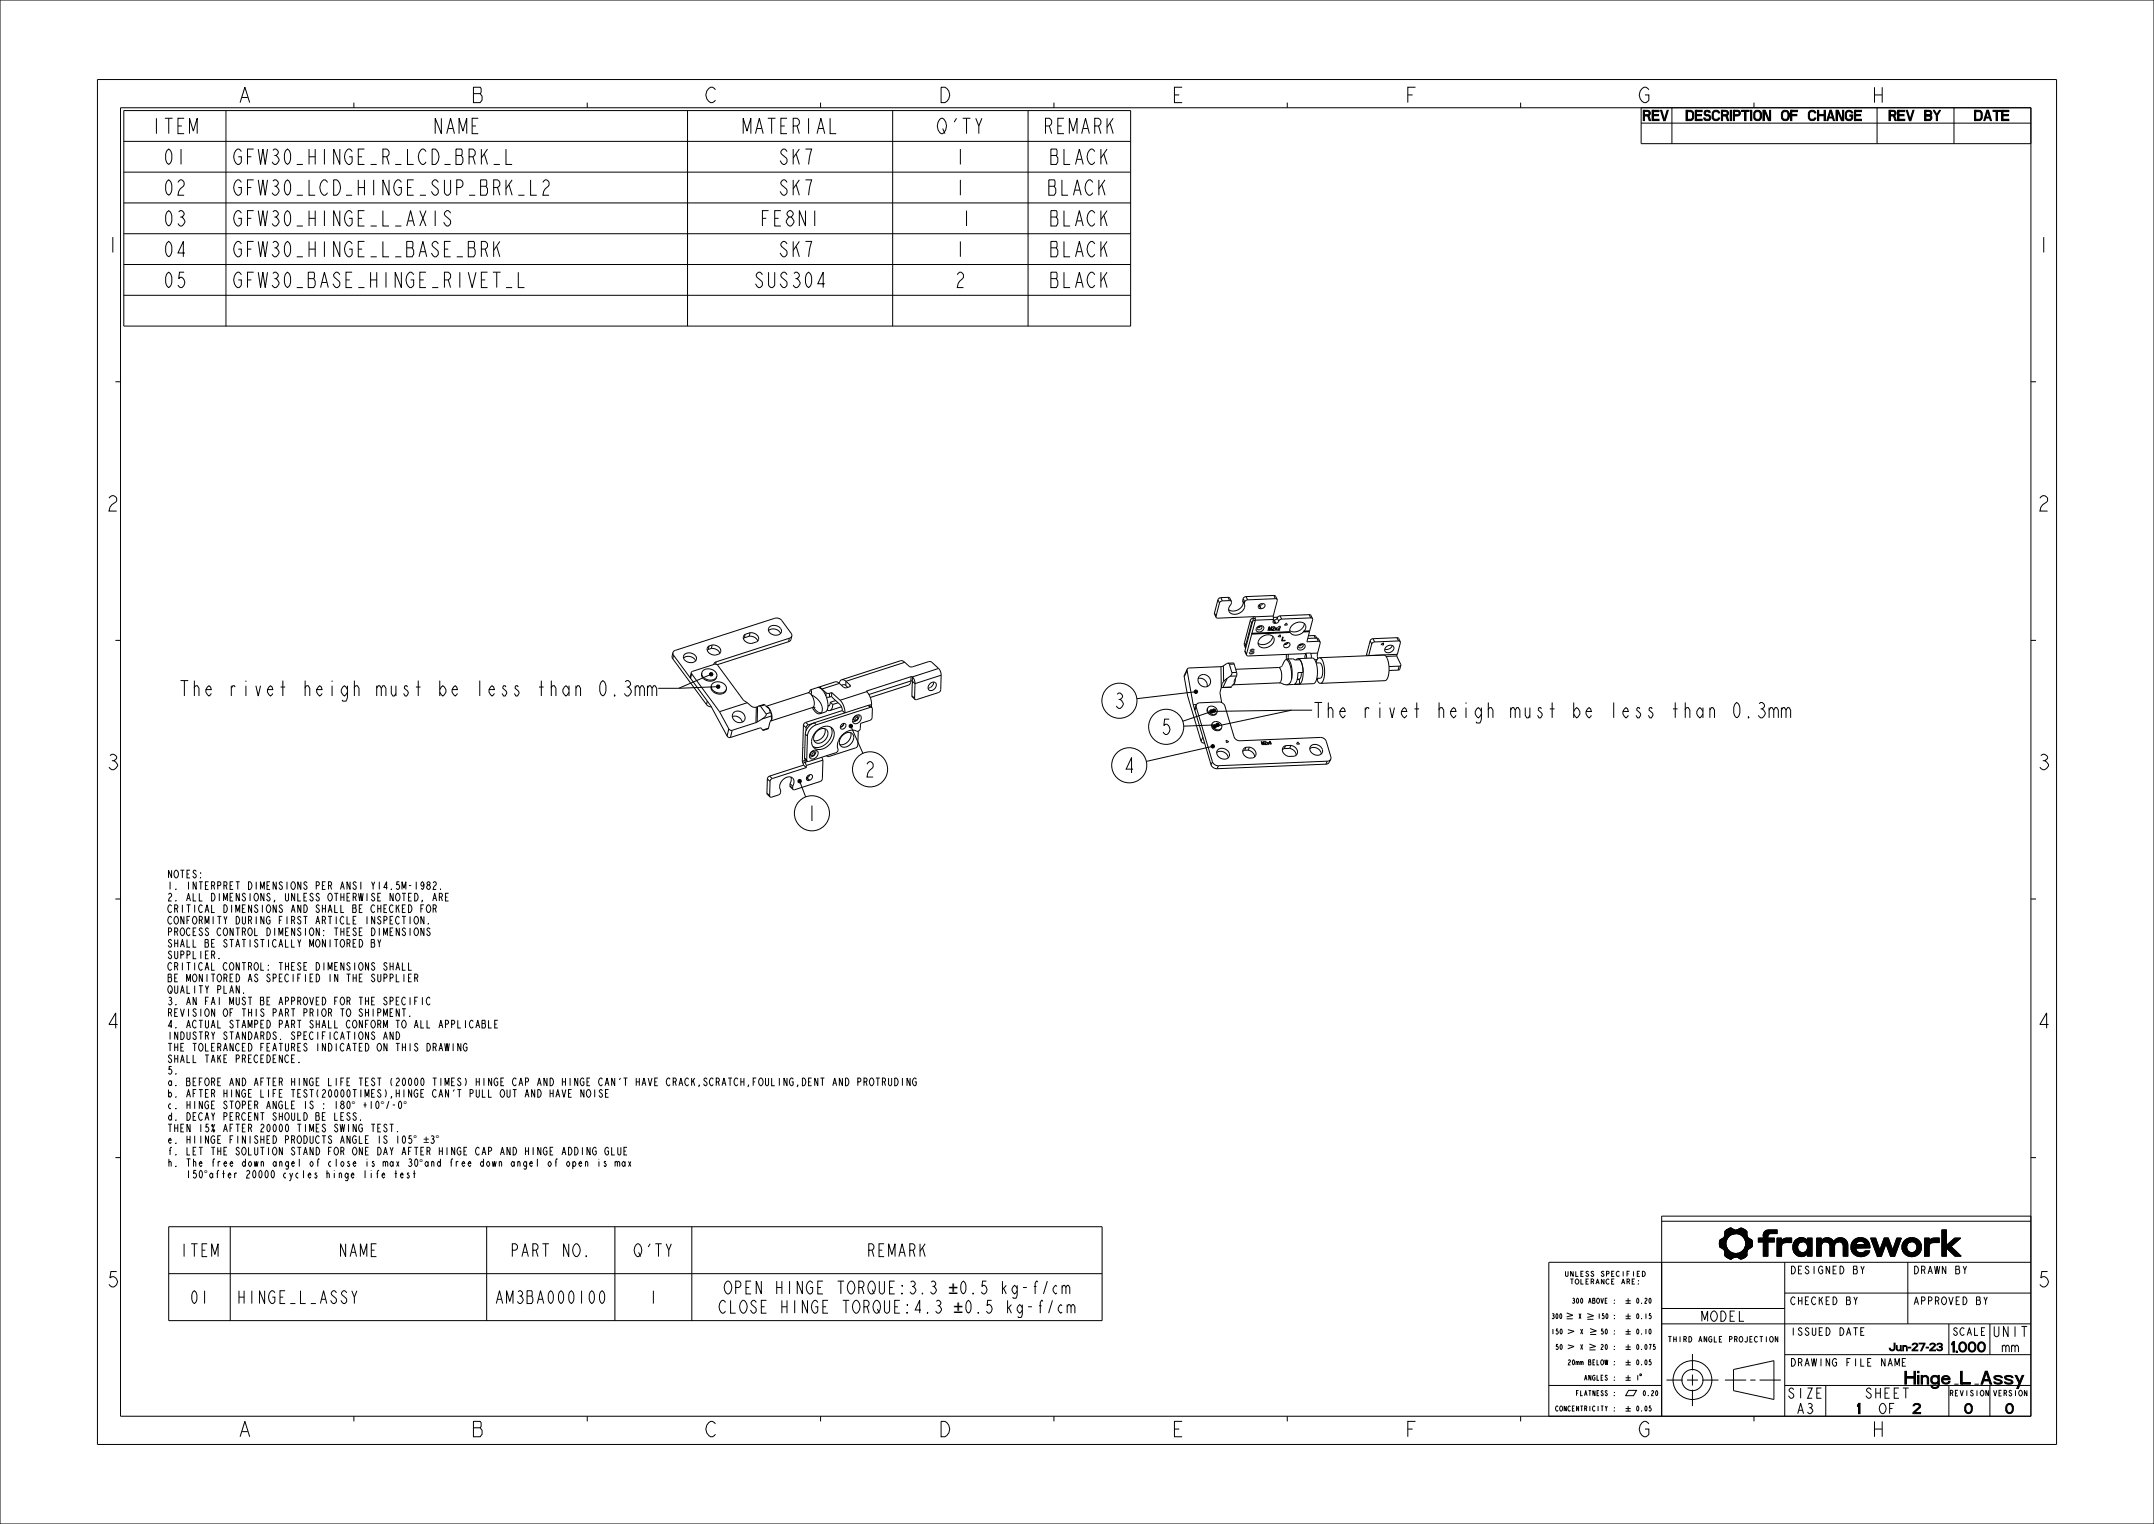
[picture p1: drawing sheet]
<svg xmlns="http://www.w3.org/2000/svg" width="420mm" height="297mm" viewBox="0 0 420 297" stroke-linecap="round" stroke-linejoin="round" font-family="sans-serif">
<defs><g id="words">
<g font-size="3.9">
<text x="46.2" y="20">A</text>
<text x="91.7" y="20">B</text>
<text x="137.2" y="20">C</text>
<text x="182.7" y="20">D</text>
<text x="228.2" y="20">E</text>
<text x="273.7" y="20">F</text>
<text x="319.2" y="20">G</text>
<text x="364.7" y="20">H</text>
<text x="30.2" y="26">ITEM</text>
<text x="85.2" y="26">NAME</text>
<text x="146.3" y="26">MATERIAL</text>
<text x="183.4" y="26">Q'TY</text>
<text x="204.6" y="26">REMARK</text>
<text x="32.1" y="32">01</text>
<text x="45.3" y="32">GFW30_HINGE_R_LCD_BRK_L</text>
<text x="151.1" y="32">SK7</text>
<text x="186.3" y="32">1</text>
<text x="205.6" y="32">BLACK</text>
<text x="32.1" y="38">02</text>
<text x="45.3" y="38">GFW30_LCD_HINGE_SUP_BRK_L2</text>
<text x="151.1" y="38">SK7</text>
<text x="186.3" y="38">1</text>
<text x="202.6" y="38">BLACK</text>
<text x="32.1" y="44">03</text>
<text x="45.3" y="44">GFW30_HINGE_L_AXIS</text>
<text x="149.2" y="44">FE8NI</text>
<text x="205.6" y="44">BLACK</text>
<text x="20.5" y="49.2">1</text>
<text x="32.1" y="50">04</text>
<text x="45.3" y="50">GFW30_HINGE_L_BASE_BRK</text>
<text x="151.1" y="50">SK7</text>
<text x="186.3" y="50">1</text>
<text x="205.6" y="50">BLACK</text>
<text x="397" y="49.2">1</text>
<text x="32.1" y="56">05</text>
<text x="45.3" y="56">GFW30_BASE_HINGE_RIVET_L</text>
<text x="148.2" y="56">SUS304</text>
<text x="186.3" y="56">2</text>
<text x="205.6" y="56">BLACK</text>
<text x="20.5" y="99.6">2</text>
<text x="397" y="99.6">2</text>
<text x="34.7" y="135.6">The rivet heigh must be less than 0.3mm</text>
<text x="217.1" y="138.1">3</text>
<text x="226.2" y="143.1">5</text>
<text x="255.9" y="139.9">The rivet heigh must be less than 0.3mm</text>
<text x="20.5" y="150">3</text>
<text x="168.4" y="151.4">2</text>
<text x="219" y="150.6">4</text>
<text x="397" y="150">3</text>
<text x="157.1" y="160">1</text>
<text x="20.5" y="200.4">4</text>
<text x="397" y="200.4">4</text>
<text x="20.5" y="250.8">5</text>
<text x="397" y="250.8">5</text>
<text x="46.2" y="280">A</text>
<text x="91.7" y="280">B</text>
<text x="137.2" y="280">C</text>
<text x="182.7" y="280">D</text>
<text x="228.2" y="280">E</text>
<text x="273.7" y="280">F</text>
<text x="319.2" y="280">G</text>
<text x="364.7" y="280">H</text>
</g>
<g font-size="3.4">
<text x="185" y="252.2">±</text>
<text x="186" y="255.9">±</text>
</g>
<g font-size="3.3">
<text x="35.6" y="244.9">ITEM</text>
<text x="66.6" y="244.9">NAME</text>
<text x="100.9" y="244.9">PART NO.</text>
<text x="124.1" y="244.9">Q'TY</text>
<text x="170" y="244.9">REMARK</text>
<text x="37.3" y="254">01</text>
<text x="46.1" y="254">HINGE_L_ASSY</text>
<text x="98.5" y="254">AM3BA000I00</text>
<text x="126.6" y="254">1</text>
<text x="143.3" y="255.9">CLOSE HINGE TORQUE:4.3± 0.5 kg-f/cm</text>
<text x="145.1" y="252.2">OPEN HINGE TORQUE:3.3± 0.5 kg-f/cm</text>
<text x="370.6" y="269.8">Hinge_L_Assy</text>
</g>
<g font-size="2.6">
<text x="320.8" y="23.5">REV</text>
<text x="330.6" y="23.5">DESCRIPTION OF CHANGEREV BY</text>
<text x="385.6" y="23.5">DATE</text>
<text x="332.3" y="257.5">MODEL</text>
<text x="379.9" y="263.5">1.000</text>
<text x="389.1" y="260.5">UNIT</text>
<text x="390.5" y="263.5">mm</text>
<text x="349.1" y="272.5">SIZE</text>
<text x="350.5" y="275.5">A3</text>
<text x="361.4" y="275.5">1</text>
<text x="364.3" y="272.5">SHEET</text>
<text x="366.5" y="275.5">OF</text>
<text x="373" y="275.5">2</text>
<text x="383.2" y="275.5">0</text>
<text x="391.2" y="275.5">0</text>
</g>
<g font-size="2.1">
<text x="68.6" y="216.1">° +10 °/-0 °</text>
<text x="68.6" y="216.1">°</text>
<text x="74.2" y="216.1">°</text>
<text x="78.6" y="216.1">°</text>
<text x="80.6" y="222.8">° ± °</text>
<text x="81.8" y="227.3">°and free down angel of open is max</text>
<text x="81.8" y="227.3">°</text>
<text x="39.8" y="229.6">°after 20000 cycles hinge life test</text>
<text x="39.8" y="229.6">°</text>
</g>
<g font-size="2">
<text x="32.6" y="171.1">NOTES:</text>
<text x="32.6" y="173.3">1. INTERPRET DIMENSIONS PER ANSI Y14.5M-1982.</text>
<text x="32.6" y="175.6">2. ALL DIMENSIONS, UNLESS OTHERWISE NOTED, ARE</text>
<text x="32.6" y="177.8">CRITICAL DIMENSIONS AND SHALL BE CHECKED FOR</text>
<text x="32.6" y="180.1">CONFORMITY DURING FIRST ARTICLE INSPECTION.</text>
<text x="32.6" y="182.3">PROCESS CONTROL DIMENSION: THESE DIMENSIONS</text>
<text x="32.6" y="184.6">SHALL BE STATISTICALLY MONITORED BY</text>
<text x="32.6" y="186.8">SUPPLIER.</text>
<text x="32.6" y="189.1">CRITICAL CONTROL: THESE DIMENSIONS SHALL</text>
<text x="32.6" y="191.3">BE MONITORED AS SPECIFIED IN THE SUPPLIER</text>
<text x="32.6" y="193.6">QUALITY PLAN.</text>
<text x="32.6" y="195.8">3. AN FAI MUST BE APPROVED FOR THE SPECIFIC</text>
<text x="32.6" y="198.1">REVISION OF THIS PART PRIOR TO SHIPMENT.</text>
<text x="32.6" y="200.3">4. ACTUAL STAMPED PART SHALL CONFORM TO ALL APPLICABLE</text>
<text x="32.6" y="202.6">INDUSTRY STANDARDS. SPECIFICATIONS AND</text>
<text x="32.6" y="204.8">THE TOLERANCED FEATURES INDICATED ON THIS DRAWING</text>
<text x="32.6" y="207.1">SHALL TAKE PRECEDENCE.</text>
<text x="32.6" y="209.3">5.</text>
<text x="32.6" y="211.6">a. BEFORE AND AFTER HINGE LIFE TEST (20000 TIMES) HINGE CAP AND HINGE CAN'T</text>
<text x="32.6" y="213.8">b. AFTER HINGE LIFE TEST(20000TIMES),HINGE CAN'T PULL OUT AND HAVE NOISE</text>
<text x="123.8" y="211.6">HAVE CRACK,SCRATCH,FOULING,DENT AND PROTRUDING</text>
<text x="32.6" y="218.3">d. DECAY PERCENT SHOULD BE LESS.</text>
<text x="32.6" y="220.6">THEN 15% AFTER 20000 TIMES SWING TEST.</text>
<text x="32.6" y="216.1">c. HINGE STOPER ANGLE IS : 180</text>
<text x="32.6" y="222.8">e. HIINGE FINISHED PRODUCTS ANGLE IS 105</text>
<text x="32.6" y="225.1">f. LET THE SOLUTION STAND FOR ONE DAY AFTER HINGE CAP AND HINGE ADDING GLUE</text>
<text x="32.6" y="227.3">h. The free down angel of close is max 30</text>
<text x="349" y="248.3">DESIGNED BY</text>
<text x="373" y="248.3">DRAWN BY</text>
<text x="349" y="254.3">CHECKED BY</text>
<text x="373" y="254.3">APPROVED BY</text>
<text x="349" y="260.3">ISSUED DATE</text>
<text x="368" y="263.3">Jun-27-23</text>
<text x="381.3" y="260.3">SCALE</text>
<text x="349" y="266.3">DRAWING FILE NAME</text>
</g>
<g font-size="1.4">
<text x="327.2" y="261.6">THIRD ANGLE PROJECTION</text>
<text x="380.8" y="272.1">REVISION VERSION</text>
</g>
<g font-size="1.3">
<text x="306.5" y="248.8">UNLESS SPECIFIED</text>
<text x="307.3" y="250.3">TOLERANCE ARE:</text>
<text x="304.8" y="257">300</text>
<text x="307.9" y="257">X</text>
<text x="308" y="254">300 ABOVE :</text>
<text x="318.5" y="254">0.20</text>
<text x="318.5" y="257">0.15</text>
<text x="304.8" y="260">150</text>
<text x="305.4" y="263">50</text>
<text x="308.1" y="263">X</text>
<text x="308.1" y="260">X</text>
<text x="310.3" y="263">20 :</text>
<text x="310.3" y="260">50 :</text>
<text x="318.5" y="260">0.10</text>
<text x="318.5" y="263">0.075</text>
<text x="307.4" y="266">20mm BELOW :</text>
<text x="310" y="269">ANGLES :</text>
<text x="318.5" y="266">0.05</text>
<text x="318.5" y="269">1</text>
<text x="305.4" y="275">CONCENTRICITY :</text>
<text x="308.7" y="272">FLATNESS :</text>
<text x="318.5" y="275">0.05</text>
<text x="319.8" y="272">0.20</text>
</g>
</g></defs>
<g fill="#000">
<path d="M329 21.5h.9l.3 .4v1.2l-.3 .4h-.9v-.3h.8l.2-.4-.1-.9-.9-.1zM337.2 239.4h.4zM336.6 239.7l1-.3 .5 .2zM336.5 239.8l1.7-.1zM336.4 239.9l1.8-.2 2.2 .1 .2 .3-4.3 .6zM338.8 239.6l.6-.3 .3 .1zM338.5 239.7l1.2-.3 .7 .4zM344.1 240l.7-.3h1.7v.7h-2.6zM335.4 243l1.2-.1 .1 .3-.8 .2zM335.4 241.6l1.4-.2-.3 .8 .1 .7-1.2 .1-.1-.7zM335.9 243.4l.8-.2 .8 .8-1.2 .6v-.8zM336.3 240.7l1.9-.3-.8 .3-.6 .7-1.3 .2 .6-.4z"/>
<path d="M337.3 245.4l.3-.1zM336.8 245.1l1.4-.1-.9 .4zM336.6 245h1.9zM338.2 240.4l2.4-.3v.6l-1 .1-.7-.3zM336.3 244.6l1.2-.6 .7 .3 2.4 .3-.2 .3-3.8 .1zM338.6 245l1.8-.1-1.1 .4zM339.3 245.3l.9-.2-.6 .3zM338.8 244.3l.7-.3 1.1-.1v.7zM339.6 240.8h1zM339.5 244l1.2-.2zM339.7 240.9h1zM339.6 243.9l1.1-.2z"/>
<path d="M339.8 241h.9l-.8 .1zM339.7 243.8l1-.1zM339.9 241.1l.8-.1 .1 .1-.8 .1zM339.9 243.6l.9-.1-1 .2zM340 241.2l.8-.1v.1l-.7 .1zM340 243.5l.9-.1-1 .2zM340.1 241.3l.7-.1 .7 .4-1.2 .1zM340.2 243.2l1.3-.1a1.97 1.97 0 0 1-1.5 .4zM340.3 241.7h1.3l-1.3 .1zM340.3 243l1.3-.1v.1l-1.4 .2zM340.3 241.8l1.3-.1v.1l-1.2 .1zM340.3 242.9l1.3-.1-1.3 .2z"/>
<path d="M340.4 241.9l1.2-.1 .1 .1-1.3 .2zM340.4 242.8l1.3-.1-.1 .1-1.3 .1zM340.4 242.1l1.3-.2v.2l-1.3 .1zM340.4 242.6l1.3-.1v.2l-1.3 .1zM340.4 242.2l1.3-.1v.2l-1.3 .2zM340.4 242.5l1.3-.2v.2l-1.3 .1zM342.9 241.3h.9l.9-.5v.5l-1.8 .7zM343.8 240.8l1-.1-1 .6zM343.8 240.7l1-.1zM343.8 240.6l1.1-.1zM343.8 240.5l1.2-.1zM343.9 240.4h1.4z"/>
<path d="M342.9 242l1.8-.7h1.3v.7h-1.3v2.8h-.9v-2.8zM347.4 242.6v2.2h-.9zM346.5 241.3h.9v.5a1.16 1.16 0 0 1 1.1-.5h.8v.9h-1a.84 .84 0 0 0-.9 .4l-.9 2.2zM349.9 241.9l1.6 .1-1.7 .1zM349.6 243.2l.9-.2v.2l-.9 .2zM349.6 242.9l.9-.1v.2l-.9 .2zM349.6 243.4l.9-.2v.2l-.9 .1zM349.6 242.7l1-.1-.1 .2-.9 .1zM349.6 243.5l.9-.1 .1 .1-.9 .1zM349.6 242.6l1-.1v.1l-1 .1zM349.7 243.6l.9-.1 .1 .2-1 .1zM349.7 242.5l1-.1-.1 .1-1 .1z"/>
<path d="M349.7 243.8l1-.1v.1l-.9 .1zM349.7 242.3h1.1l-1.1 .2zM349.8 242.2l1.2-.1-.2 .2h-1.1zM349.8 243.9l.9-.1 .2 .1-1.1 .1zM349.8 244h1.2l-1.1 .1zM349.8 242.1l1.6-.1-1.6 .2zM350.7 241.3h1zM351.1 244.9h.4zM349.9 244.1l1.1-.1a.95 .95 0 0 0 1.4-.5v.8l-2.5-.1zM350.9 244.8h.9zM350.5 241.4l1.4-.1zM350.2 241.6l.3-.2 1.4-.1 .3 .2z"/>
<path d="M350.5 244.7h1.6l-1.2 .1zM350.4 244.6h1.8zM350.1 241.7l2.1-.2 .1 .1zM350.2 244.5l2.1-.1-.1 .2h-1.8zM350.1 241.7h2.3l-2.4 .1zM350.1 244.4l2.3-.1zM350 241.8h2.4l-2.5 .1zM349.9 244.2l2.5 .1-2.3 .1zM352.4 241.3h.9v3.5h-.9v-1.3a1.15 1.15 0 0 0-.4-1.4l.4-.3zM349.9 241.9l2.5-.1-.4 .3zM354.2 241.3h.9v3.5h-.9zM355.9 242h2.7a.85 .85 0 0 0-.9 .9v1.9h-.9v-1.9a.83 .83 0 0 0-.9-.9z"/>
<path d="M355.3 241.6a1.4 1.4 0 0 1 2.2 .3l-1.7 .1-.6 .5-.1-.6zM357.8 241.6a1.46 1.46 0 0 1 2.4 .7l-.9 .1-.5-.4h-1.3zM359.3 242.4l.9-.1 .1 2.5h-.9v-1.9zM361 243.5l.8-.2 .1 .2-.9 .1zM361 242.5l.9-.2v.2l-.9 .1zM361 243.6l.9-.1v.1l-.9 .2zM361 242.3l1-.1-1 .3zM361 243.8l.9-.2 .1 .2-.9 .1zM361.1 242.2l1-.1-.1 .1-1 .1zM361.1 243.9l.9-.1 .1 .1-.9 .1zM361.2 242.1l1.1-.1-1.2 .2zM361.2 244l.9-.1 .2 .1-1.1 .1z"/>
<path d="M361.2 242l1.5-.1-1.5 .2zM361.2 244.1h1.3l-1.2 .1zM361.4 241.8a1.89 1.89 0 0 1 3.1 .5l-.9 .1a.9 .9 0 0 0-.9-.5l-1.5 .1zM361.3 244.2h1.5zM362.4 244.9l1.1-.1zM361.3 244.2l1.7-.1 .7-.3h.9l-.3 .5-2.8 .1zM361 242.6h3.6v.5l-3.7 .1zM361.5 244.4l2.8-.1-.8 .5-1.1 .1zM363.6 242.4l.9-.1 .1 .3h-.9zM360.9 243.2l3.7-.1-2.8 .1v.1l-.8 .2zM364.8 241.3h.9l.8 2.4-.4 1.1zM367.4 241.3h.8l.9 2.3 1.6-2.3-1.3 3.5h-.8l-.9-2.4-.9 2.4h-.7z"/>
<path d="M369.9 241.3h.8l-1.6 2.3zM370.9 243.2l.9-.2v.2l-.9 .1zM370.9 242.9l.9-.1v.2l-.9 .2zM370.9 243.3l.9-.1v.2l-.9 .1zM370.9 242.8l.9-.1v.1l-.9 .1zM370.9 243.5l.9-.1 .1 .1-.9 .1zM370.9 242.6l1-.1-.1 .2-.9 .1zM371 243.6l.9-.1v.2l-.9 .1zM371 242.5l1-.1-.1 .1-1 .1zM371 243.8l.9-.1 .1 .1-.9 .1zM371 242.3l1.1-.1-.1 .2-1 .1zM371.1 243.9l.9-.1 .2 .1-1.1 .1z"/>
<path d="M371.1 242.2l1.2-.1-1.3 .2zM371.1 244l1.1-.1 .2 .1-1.2 .1zM371.1 242.1l1.6-.1-1.6 .2zM371.4 241.8a1.94 1.94 0 0 1 3.2 .7l-.9 .1a.96 .96 0 0 0-1-.6l-1.6 .1zM371.2 244.1h3.1a1.97 1.97 0 0 1-3.1 0zM373.7 242.6l.9-.1 .1 .7-.2 .7-.2 .2h-1.4a1.06 1.06 0 0 0 .8-1.5zM376.2 242.6v2.2h-.9zM375.3 241.3h.9v.5a1.16 1.16 0 0 1 1.1-.5h.8v.9h-1a.84 .84 0 0 0-.9 .4l-.9 2.2zM378.6 239.7h.9v3l1.6-1.4h1.2l-1.9 1.6 2 1.9h-1.2l-1.7-1.6v1.6h-.9z"/>
</g>
<g fill="none" stroke="#000" stroke-width=".19">
<path d="M0 0h420v297h-420zM19 15.5h382v266h-382zM23.5 21h372.5v255h-372.5zM24.1 21.5h196.4v42h-196.4zM24.1 27.5h196.4M24.1 33.5h196.4M24.1 39.5h196.4M44.1 21.5v42M69 20v1M114.5 20v1M134.1 21.5v42M160 20v1"/>
<path d="M174.1 21.5v42M200.5 21.5v42M205.5 20v1M251 20v1M296.5 20v1M320 21v7h76M320 24h76M326 21v7M328.8 21.5h.2v2h-.2zM329 21.5h.9l.3 .4v1.2l-.3 .4h-.9v-.3h.8l.2-.4-.1-.9-.9-.1zM342 20v1M366 21v7"/>
<path d="M381 21v7M24.1 45.5h196.4M24.1 51.5h196.4M24.1 57.5h196.4M22.5 74.4h1M396 74.4h1M22.5 124.8h1M396 124.8h1M22.5 175.2h1M396 175.2h1M22.5 225.6h1M32.9 239.1h182v18.3h-182z"/>
<path d="M44.9 239.1v18.3M94.9 239.1v18.3M119.9 239.1v18.3M134.9 239.1v18.3M324 238h72M336.4 239.9l.7-.5h.5a1.25 1.25 0 0 0 1.7 0l.3-.1 .5 .3 .5 .5a1.25 1.25 0 0 0 .9 1.5l.1 .2 .1 .5-.2 .8a1.25 1.25 0 0 0-.9 1.5l-.1 .2-.4 .3-.8 .2a1.25 1.25 0 0 0-1.7 0l-.3 .1a1.35 1.35 0 0 1-1-1.6l-1-.9v-.9l.1-.4a1.25 1.25 0 0 0 .9-1.5zM336.4 239.9l1.8-.2 2.2 .1 .2 .3-4.3 .6zM336.5 239.8l1.7-.1zM336.6 239.7l1-.3 .5 .2zM337.2 239.4h.4zM338.5 239.7l1.2-.3 .7 .4zM338.8 239.6l.6-.3 .3 .1z"/>
<path d="M344.1 240l.6-.3h1.8v.7h-1.4l-.3 .3-.1 .6h1.3v.7h-1.3v2.8h-.9v-2.8h-.9v-.7h.9l.1-.8zM344.1 240l.7-.3h1.7v.7h-2.6zM378.6 239.7h.9v3l1.6-1.4h1.2l-1.9 1.6 2 1.9h-1.2l-1.7-1.6v1.6h-.9zM396 225.6h1M396 237h-72v39M32.9 248.2h182M302.7 256.1l.2-.1 .1 .2-.1 .2a.25 .25 0 0 1 .1 .4 .25 .25 0 0 1-.4 0M302.8 256.4h.1M302.8 259v1M303.5 256.1h.2l.1 .2-.2 .7-.2-.3zM303.8 259h-.3v.4v-.1a.34 .34 0 0 1 .4 .4 .34 .34 0 0 1-.4 .3l-.1-.2M304.2 256.1h.2l.1 .2-.2 .7-.2-.3z"/>
<path d="M304.3 259.1l.1-.1 .2 .3-.2 .7-.2-.3zM305.2 247.8v.8l.2 .2 .4-.2v-.8M306.2 249.3h.6M306.5 249.3v1M306.6 253.1h.4l-.1 .3a.26 .26 0 0 1 .1 .4 .26 .26 0 0 1-.4 0M306.8 253.4h.1M307.5 253.1h.2l.1 .2-.2 .7-.2-.3zM309.5 257.1h1.2M309.5 256l1.2 .4M310.7 256.4l-1.2 .3M311.8 256v1M312.6 259h-.3l-.1 .4 .2-.1a.34 .34 0 0 1 .2 .4 .34 .34 0 0 1-.2 .3l-.2-.2"/>
<path d="M312.8 256h-.3l-.1 .4 .1-.1a.34 .34 0 0 1 .3 .4 .34 .34 0 0 1-.3 .3l-.1-.2M313.1 259.1h.2l.1 .2-.2 .7-.2-.3zM313.2 256.1h.2l.1 .2-.2 .7-.2-.3zM314.8 260h.1M314.8 259.3h.1M314.8 257h.1M314.8 256.3h.1M317 253.5h1M317 254h1M317 256.5h1M317 257h1M317 259.5h1"/>
<path d="M317.5 253v1M317.5 256v1M317.5 259v1M321.6 253.1h.2l.1 .2-.2 .7-.2-.3zM321.6 259.1h.2l.1 .2-.2 .7-.2-.3zM321.9 256h-.3v.4l.1-.1a.34 .34 0 0 1 .3 .4 .34 .34 0 0 1-.3 .3l-.2-.2M324 255h24M324 258h72M335.4 243l1.2-.1 .1 .3-.8 .2zM335.4 241.6l1.4-.2-.3 .8 .1 .7-1.2 .1-.1-.7zM335.9 243.4l.8-.2 .8 .8-1.2 .6v-.8zM336.3 240.7l1.9-.3-.8 .3-.6 .7-1.3 .2 .6-.4z"/>
<path d="M336.3 244.6l1.2-.6 .7 .3 2.4 .3-.2 .3-3.8 .1zM336.6 245h1.9zM336.8 245.1l1.4-.1-.9 .4zM337.3 245.4l.3-.1zM338.2 240.4l2.4-.3v.6l-1 .1-.7-.3zM338.6 245l1.8-.1-1.1 .4zM338.8 244.3l.7-.3 1.1-.1v.7zM339.3 245.3l.9-.2-.6 .3zM339.5 244l1.2-.2zM339.6 240.8h1zM339.6 243.9l1.1-.2zM339.7 240.9h1z"/>
<path d="M339.7 243.8l1-.1zM339.8 241h.9l-.8 .1zM339.9 241.1l.8-.1 .1 .1-.8 .1zM339.9 243.6l.9-.1-1 .2zM340 241.2l.8-.1v.1l-.7 .1zM340 243.5l.9-.1-1 .2zM340.1 241.3l.7-.1 .7 .4-1.2 .1zM340.2 243.2l1.3-.1a1.97 1.97 0 0 1-1.5 .4zM340.3 241.7h1.3l-1.3 .1zM340.3 243l1.3-.1v.1l-1.4 .2zM340.3 241.8l1.3-.1v.1l-1.2 .1zM340.3 242.9l1.3-.1-1.3 .2z"/>
<path d="M340.4 241.9l1.2-.1 .1 .1-1.3 .2zM340.4 242.8l1.3-.1-.1 .1-1.3 .1zM340.4 242.1l1.3-.2v.2l-1.3 .1zM340.4 242.6l1.3-.1v.2l-1.3 .1zM340.4 242.2l1.3-.1v.2l-1.3 .2zM340.4 242.5l1.3-.2v.2l-1.3 .1zM342.9 241.3h.9l.9-.5v.5l-1.8 .7zM342.9 242l1.8-.7h1.3v.7h-1.3v2.8h-.9v-2.8zM343.8 240.8l1-.1-1 .6zM343.8 240.7l1-.1zM343.8 240.6l1.1-.1zM343.8 240.5l1.2-.1z"/>
<path d="M343.9 240.4h1.4zM346.5 241.3h.9v.5a1.16 1.16 0 0 1 1.1-.5h.8v.9h-1a.84 .84 0 0 0-.9 .4l-.9 2.2zM346.5 241.3h.9v.6l.6-.6h1.3v.9h-1.3l-.5 .3-.1 2.3h-.9zM347.4 242.6v2.2h-.9zM348 252h48M348 246v30M349.6 242.9l.9-.1v.2l-.9 .2zM349.6 243.2l.9-.2v.2l-.9 .2zM349.6 243.4l.9-.2v.2l-.9 .1zM349.6 242.7l1-.1-.1 .2-.9 .1zM349.6 243.5l.9-.1 .1 .1-.9 .1zM349.6 242.6l1-.1v.1l-1 .1z"/>
<path d="M349.7 243.6l.9-.1 .1 .2-1 .1zM349.7 242.5l1-.1-.1 .1-1 .1zM349.7 243.8l1-.1v.1l-.9 .1zM349.7 242.3h1.1l-1.1 .2zM349.8 243.9l.9-.1 .2 .1-1.1 .1zM349.8 242.2l1.2-.1-.2 .2h-1.1zM349.8 244h1.2l-1.1 .1zM349.8 242.1l1.6-.1-1.6 .2zM349.9 244.1l1.1-.1a.95 .95 0 0 0 1.4-.5v.8l-2.5-.1zM349.9 244.2l2.5 .1-2.3 .1zM349.9 241.9l2.5-.1-.4 .3zM349.9 241.9l1.6 .1-1.7 .1z"/>
<path d="M350 241.8h2.4l-2.5 .1zM350.1 244.4l2.3-.1zM350.1 241.7l2.1-.2 .1 .1zM350.1 241.7h2.3l-2.4 .1zM350.1 241.7l.6-.4 .6-.1 .7 .2 .4 .4v-.5h.9v3.5h-.9v-.5l-.4 .4-.6 .2-.7-.1-.6-.4-.4-.6-.1-.8 .1-.7zM350.2 244.5l2.1-.1-.1 .2h-1.8zM350.2 241.6l.3-.2 1.4-.1 .3 .2zM350.4 244.6h1.8zM350.5 244.7h1.6l-1.2 .1zM350.5 241.4l1.4-.1zM350.7 241.3h1zM350.9 244.8h.9z"/>
<path d="M351.1 244.9h.4zM352.4 241.3h.9v3.5h-.9v-1.3a1.15 1.15 0 0 0-.4-1.4l.4-.3zM354.2 241.3h.9v3.5h-.9zM354.2 241.3h.9v.6l.7-.6 .8-.1 .6 .3 .3 .5 .4-.5 .5-.2 .7-.1 .5 .2 .4 .4 .3 .6v2.4h-.9v-2.2l-.3-.4-.5-.2-.5 .2-.3 .4-.1 2.2h-.9v-2.2l-.3-.4-.5-.2-.5 .2-.3 .4-.1 2.2h-.9zM355.3 241.6a1.4 1.4 0 0 1 2.2 .3l-1.7 .1-.6 .5-.1-.6zM355.9 242h2.7a.85 .85 0 0 0-.9 .9v1.9h-.9v-1.9a.83 .83 0 0 0-.9-.9zM357.8 241.6a1.46 1.46 0 0 1 2.4 .7l-.9 .1-.5-.4h-1.3zM359.3 242.4l.9-.1 .1 2.5h-.9v-1.9zM360.9 243.2l3.7-.1-2.8 .1v.1l-.8 .2zM361 242.6h3.6v.5l-3.7 .1zM361 243.5l.8-.2 .1 .2-.9 .1zM361 242.5l.9-.2v.2l-.9 .1z"/>
<path d="M361 243.6l.9-.1v.1l-.9 .2zM361 242.3l1-.1-1 .3zM361 243.8l.9-.2 .1 .2-.9 .1zM361.1 242.2l1-.1-.1 .1-1 .1zM361.1 243.9l.9-.1 .1 .1-.9 .1zM361.2 242.1l1.1-.1-1.2 .2zM361.2 244l.9-.1 .2 .1-1.1 .1zM361.2 242l1.5-.1-1.5 .2zM361.2 244.1h1.3l-1.2 .1zM361.3 244.2l1.7-.1 .7-.3h.9l-.3 .5-2.8 .1zM361.3 244.2h1.5zM361.4 241.8a1.89 1.89 0 0 1 3.1 .5l-.9 .1a.9 .9 0 0 0-.9-.5l-1.5 .1z"/>
<path d="M361.4 241.7l.6-.4 .7-.1 .7 .1 .6 .4 .5 .6 .1 .9h-2.8l.3 .6 .5 .3h.6l.5-.3h.9l-.3 .5-.6 .4-.8 .2-.8-.1-.6-.4-.4-.6-.2-.7 .1-.8zM361.5 244.4l2.8-.1-.8 .5-1.1 .1zM362.1 242.1l.4-.2h.5l.4 .3 .3 .4h-1.9zM362.4 244.9l1.1-.1zM363.6 242.4l.9-.1 .1 .3h-.9zM364.8 241.3h.9l.8 2.4-.4 1.1zM364.8 241.3h.9l.8 2.4 .9-2.4h.8l.9 2.3 .8-2.3h.8l-1.3 3.5h-.8l-.9-2.4-.9 2.4h-.7zM367.4 241.3h.8l.9 2.3 1.6-2.3-1.3 3.5h-.8l-.9-2.4-.9 2.4h-.7zM369.9 241.3h.8l-1.6 2.3zM370.9 242.9l.9-.1v.2l-.9 .2zM370.9 243.2l.9-.2v.2l-.9 .1zM370.9 242.8l.9-.1v.1l-.9 .1z"/>
<path d="M370.9 243.3l.9-.1v.2l-.9 .1zM370.9 242.6l1-.1-.1 .2-.9 .1zM370.9 243.5l.9-.1 .1 .1-.9 .1zM371 242.5l1-.1-.1 .1-1 .1zM371 243.6l.9-.1v.2l-.9 .1zM371 242.3l1.1-.1-.1 .2-1 .1zM371 243.8l.9-.1 .1 .1-.9 .1zM371.1 242.2l1.2-.1-1.3 .2zM371.1 243.9l.9-.1 .2 .1-1.1 .1zM371.1 242.1l1.6-.1-1.6 .2zM371.1 244l1.1-.1 .2 .1-1.2 .1zM371.2 244.1h3.1a1.97 1.97 0 0 1-3.1 0z"/>
<path d="M371.4 241.8a1.94 1.94 0 0 1 3.2 .7l-.9 .1a.96 .96 0 0 0-1-.6l-1.6 .1zM372 246v12M373.7 242.6l.9-.1 .1 .7-.2 .7-.2 .2h-1.4a1.06 1.06 0 0 0 .8-1.5zM375.3 241.3h.9v.5a1.16 1.16 0 0 1 1.1-.5h.8v.9h-1a.84 .84 0 0 0-.9 .4l-.9 2.2zM375.3 241.3h.9v.6l.6-.6h1.3v.9h-1.3l-.5 .3-.1 2.3h-.9zM376.2 242.6v2.2h-.9zM380 258v6M388 258v6M396 246h-94v30M69 276v1M114.5 276v1M160 276v1"/>
<path d="M205.5 276v1M251 276v1M296.5 276v1M302 270h22M303.8 262h-.3v.4v-.1a.34 .34 0 0 1 .4 .4 .34 .34 0 0 1-.4 .3l-.1-.2M303.8 274.2l-.2-.2a.53 .53 0 0 0-.3 .5 .53 .53 0 0 0 .3 .5l.2-.2M304.2 274.1l.2-.1a.53 .53 0 0 1 .3 .5 .53 .53 0 0 1-.3 .5l-.3-.5zM304.3 262.1l.1-.1 .2 .3-.2 .7-.2-.3zM305.4 274v1l-.4-1v1M305.8 265.2l.2-.2 .2 .2-.4 .8h.4M306.7 265.1h.2l.1 .2-.2 .7-.2-.3zM307.4 271.5h.2"/>
<path d="M307.8 271h-.4v1M308.2 271v1h.4M309 269l.2-1 .3 1M309 268.7h.4M312.2 262.2l.2-.2 .2 .2-.4 .8h.4M313.1 262.1l.1-.1 .2 .3-.2 .7-.2-.3zM314.8 263h.1M314.8 262.3h.1M317 260h1M317 262.5h1M317 263h1M317 265.5h1"/>
<path d="M317 266h1M317 268.5h1M317 269h1M317 274.5h1M317 275h1M317.5 262v1M317.5 265v1M317.5 268v1M317.5 271h1.6l-.6 1h-1.5zM319.8 267.8h.3l-.1 .3-.3-.1zM321.5 262h.4l-.2 1M321.9 265h-.3v.4l.1-.1a.34 .34 0 0 1 .3 .4 .34 .34 0 0 1-.3 .3l-.2-.2"/>
<path d="M321.9 274h-.3v.4l.1-.1a.34 .34 0 0 1 .3 .4 .34 .34 0 0 1-.3 .3l-.2-.2M322.7 262h-.3v.4l.1-.1a.34 .34 0 0 1 .3 .4 .34 .34 0 0 1-.3 .3l-.2-.2M322.9 271.1h.2l.1 .2-.2 .7-.2-.3zM324.9 269h3.2M325.3 260.5h.6M325.6 260.5v1.1M326.3 260.5v1.1M326.3 261h.5M328.9 269h2.2M330 263.9v3.2M330 267.9v2.1M330 270.8v3.2"/>
<path d="M331.9 269h3.2M336.3 269h4.2M338 266.9l7.9-1.7v7.5l-7.9-1.7zM341.3 269h1M342 276v1M343.1 269h4.1M348 264h48M348 270h48M356 270v6M380 270v6M380.3 271.5h.3l.2-.2-.2-.3h-.3v1.1M388 270v6"/>
<circle cx="338.5" cy="242.3" r="1.93"/>
<circle cx="351.5" cy="243.1" r="1.03"/>
<circle cx="372.8" cy="243.1" r="1.88"/>
<circle cx="372.8" cy="243.1" r="1.04"/>
<circle cx="330" cy="269" r="3.8"/>
<circle cx="330" cy="269" r="2.06"/>
</g>
<path d="M328.9 21.5v2" fill="none" stroke="#000" stroke-width=".23"/>
<!-- layer: ASSEM_MEM -->
<g fill="none" stroke="#000" stroke-width=".19">
<path d="M236.8 119.5l.3 .8M236.8 119.5l.3 .6M237.5 116.9l-.7 2.6M237.5 116.9l.3 .6M237.8 117.5l-.7 2.6M238 116.5l-.3 .1-.2 .3M238 116.5l.4 .6M238.4 117.1l-.4 .1-.2 .3M239.5 116.4l.3 .1 .3 .7M239.5 116.4l.3 .6M239.5 116.4l-1.5 .1M239.8 117l.3 .2"/>
<path d="M239.8 117l-1.4 .1M240.1 117.2l-.1 .6-.4 .6v.5l.2 .5 .6 .3 1-.1 .8-.5 .5-.7-.1-.7M242.3 117.1l.1 .6M242.4 117.7l-.4 .7-.9 .5-.8 .2-.7-.3M242.4 117.7h.1M242.4 116.7l-.1 .4 .3 .6M242.4 116.7l.3 .6M242.7 117.3l-.1 .4M243 116.3l-.4 .1-.2 .3M243 116.3l.3 .6M243.3 116.9l-.4 .1-.2 .3M245.4 118h.1"/>
<path d="M245.5 118l.3 .6M245.6 118l.3 .6M245.6 118h-.1M245.9 118.6l.7-.3 .1-.4-.2-.2-.6-.1-.5 .4v.4l.4 .2M245.9 118.6h-.1M246.3 117.6l-.7 .4M248.4 116l.3 .2 .3 .6M248.4 116l.3 .7M248.4 116l-5.4 .3M248.7 116.7l.3 .1M248.7 116.7l-5.4 .2M249 116.8l-.7 3.3"/>
<path d="M255.3 119.8l.3 .1 .3 .7M255.3 119.8l.3 .6M255.3 119.8l-5.7 .2M131.2 128.4l6.6 8.9M131.2 127.2l-.2 .8 .2 .4M131.2 127.2l.1 .5M131.3 127.7l-.1 .7M131.3 127.7l7.3 9.8 3.2 5.9M133.3 128.2l.6-.3 .7 .1 .7 .3 .3 .5M133.5 127.5l.7-.3 .9 .2 .6 .6 .1 .6-.3 .3-.5 .2-1-.1-.7-.7v-.4zM134.8 131.1l-.2 1.1 .3-.9M134.8 131.1l.2-.3 4.3-1.3h.5l5.2 7 .7 .4"/>
<path d="M134.8 131.1l.1 .2M134.9 131.3l5.4 7.4M136.9 131.1l-.1 .5 .2 .5 .4 .3 .6 .3h.7l.5-.1 .4-.3 .2-.5M136.9 131.1v.4l.2 .4 1 .6 1.1-.1 .4-.2 .2-.4M136.9 131.1l.2-.4 .3-.2 1.2-.1 .9 .6 .3 .4v.4M137.8 137.3l.4 .3 .5 .2M137.9 136.6l-.1 .7M138.1 126.6l-.2 .1M138.2 125.9l-.1 .7M138.7 126.4l1.1 .2 .6 .7M138.7 126.4l-.6 .2M138.7 133.6l-.1 .5 .2 .5 .5 .4 .6 .2 .6 .1 .6-.2 .4-.3 .1-.5"/>
<path d="M138.7 133.6v.4l.3 .5 .9 .5 1.1-.1 .4-.2 .2-.4M138.7 133.6l.2-.4 .4-.2 1.1-.1 1 .6 .2 .4v.4M138.9 125.7l.8 .1 .6 .5 .2 .6-.2 .5-1 .3-.9-.4-.4-.3-.1-.4 .1-.4 .2-.3M138.9 125.7l-.2 .7M138.9 125.7l-.7 .2M139.6 129l-.3 .2-.1 .3M139.6 129l-.1 .4M140.3 138.7l1.8 3.3M142.8 139.7l.6-.1 .6 .1 .5 .5 .2 .5M143.1 138.9l.8-.3 .9 .3 .5 .8-.2 .8-.3 .2-.5 .1-1-.3-.5-.8v-.4zM145.1 124.3l-.1 .1M145.3 123.6l-.2 .7"/>
<path d="M145.7 136.9l1 .8 .8 .1M145.7 136.9l-5.4 1.8M146.1 124l1 .2 .6 .7M146.1 124l-1 .3M146.3 123.3l.8 .1 .6 .5 .2 .6-.2 .5-1.1 .4-1.1-.3-.4-.3-.2-.4 .1-.4 .3-.4M146.3 123.3l-.2 .7M146.3 123.3l-1 .3M147.5 137.8l-.1 3M147.7 137.7l-.2 .1M147.7 137.7l-.1 3M147.9 137.6h.4M147.9 137.6l-.2 .1"/>
<path d="M148.3 137.6l1.1 1.5M149.1 137.4l.3 .3M149.1 137.4l-.1-.1-1.1 .3M149.1 137.4l-.8 .2M149.4 137.7l.6 .4M149.4 139.1l-.1 .5-.7 .5M149.9 122.9l.5-.3h.8l.7 .4 .3 .5M150 138.1l.4 1 .1 1M150 138.1l.2 .7M150 122.2l.8-.3 .9 .2 .6 .5v.7l-.3 .3-.4 .2-1.1-.2-.6-.7-.1-.4zM150.2 138.9l.2 .6M150.2 138.9l-.8 .2"/>
<path d="M150.4 139.5l.1 .6M150.4 139.5l-1.8 .6M153.8 125.1l-14 4.4M153.9 124.4l-.1 .7M153.9 124.4l-14.3 4.6M154.4 123.9l-.1-.5-2-2.6-.4-.3-.7-.1-19.5 6.3-.5 .5M154.4 123.9l-.2 .8-.4 .4M154.4 123.9l-.5 .5M157.5 135l.4 .1 .3 .3M157.5 135l-8.1 2.7M158 134.7l-.5 .3M158.1 134.4l-.2 .4"/>
<path d="M158.1 134.4h.1M158.1 134.4l.1 .3v.7M158.2 135.4l.6 1.5-.1 .7-.2 .3M158.2 135.4l1.1 .8 .7 .8 .3 1.1-.2 .8M158.4 137.9l.7 1 .4 .2h.4M158.5 137.9h.5M158.5 137.9l-8.3 2.6M158.6 137.9l.8 .8 .7 .2M159.4 134h.4l.5 .4M159.4 134l-1.3 .4M159.4 134h.1M159.4 134h.5l.4 .3"/>
<path d="M160.1 133.8l-.2 .2M160.1 138.9l-.2 .2M160.3 134.4l.8 1.4M160.3 134.3v.1M160.3 134.3l.8 .7M161.1 135l.7 .1M161.1 135l-.1 .6M161.1 135.8l.6 .1M161.1 135.8l.3 1.4-.1 1.1-.3 .4-1.1 .4M161.3 138.4h.1M161.3 138.3v.1M161.3 138.4l.5 .1"/>
<path d="M161.7 137.4l-.3 .1M161.8 135.1l-.1 .8M161.9 136.9l-.1 .5-.4 .2M161.9 136.9l.5 .4M162.2 135.7l1.7 1.7 .3 1.1M162.2 135.7l-.5 .2M162.2 135v.7M162.2 135l1.6 1.5M162.2 135l-.4 .1M162.4 137.3l-.2 .8-.4 .4M162.9 136.5l-1 .4M163.4 137l-1 .3"/>
<path d="M163.7 133.2l1.1 .8 .9-.2 .1-.1-.1-.2M163.7 133.2l-.4-.3h-.4l-3.5 1.1M163.7 133.2l-3.4 1.1M163.8 136.5l.7 1.1 .3 1.4M164.1 137.7l-2.3 .8M164.1 132.5l-.3 .2-.2 .4M164.1 132.5h.4l.4 .3M164.2 138.5l.5 .4M164.2 138.5l-7.1 2.3M164.4 133.4h.1M164.4 133.4l.5 .2M164.4 133.4l-.3 .1"/>
<path d="M164.9 133.6l.4 .4M164.9 132.8v.8M164.9 132.8l.8 .7M165.7 133.5v.3M166.6 139.7l.8-.4 .3 .1 .2 .2-.1 .8-.7 .6h-.5l-.3-.3v-.5zM166.8 139.9l.3-.1 .1 .1-.2 .4h-.2zM167 139.4l.2 .2M167.2 139.6l.1 .3-.1 .4-.3 .1h-.4M167.2 139.6h-.5l-.2 .5M167.5 139.3v.5l-.3 .4-.5 .4-.4 .1M169 134.8l.7 1.1 .2 1.4M169 134.8l-5.2 1.7"/>
<path d="M169.1 134.6l-.1 .2M169.1 134.6l-.1 .3M169.3 137.5h.2l.5 .4M169.3 137.5l.4 .4M169.3 137.5l-11.7 3.8M169.7 137.9h.3M169.7 137.9l-10.5 3.3M169.9 137.3v.5M169.9 137.3l-.5 .2M170 137.9v1.9l-.1 .4-2.1 .8-.1 1.1-.3 .4h-.3l-.8-.2-.6 .1-.8 .3-.6 .5-.6 .7-.3 .7-.1 .8 .1 .8-.2 .4-5.5 1.8-.3-.1M176.4 129.1l.9 .8 .4 .1 3.7-1.1 1.6 1.4M176.4 129.1l-.4-.3h-.4l-11.5 3.7"/>
<path d="M176.4 129.1l-11.5 3.7M177.6 132.7h.3M177.6 132.7l-8.2 2.6M177.6 132.7l-.2 .6-.3 .2-7.4 2.4M177.6 131.9h.3M177.6 131.9v.8M177.6 131.9l-8.5 2.7M177.8 135.6l.6 .7M177.8 135.6l.5 .5M177.9 133.2l-.1 2.4M177.9 132.7l.5 .5M177.9 133.2h.1"/>
<path d="M177.9 131.9l.4 .6 .1 .7M177.9 131.9v.8M177.9 132.8v.4M178.3 136.1l.1 .2M178.4 133.2l-.1 2.9M181.3 133.3l.8-.4 .3 .1 .1 .3-.1 .7-.6 .5-.5 .1-.3-.4v-.4zM182 132.9l-.3 .8-.7 .4M183 130.3l.4 .6 .1 .7M183 130.3l-5.1 1.6M183.5 131.6l-.1 2.8-.2 .4-4.5 1.5h-.3M183.5 131.6l-5.1 1.6M230.9 131.9l.7 3.7 2.6 8.8"/>
<path d="M231.5 130.7l1.2 6.6M231.5 130.7l-.6 1.2M231.5 130.4l-.6 1.5M231.5 130.4v.3M232.7 137.3l3.4 11.7M233.3 137.8l3.1 10.7M233.3 137.3h-.6M233.3 137.4l-.3 .6v.4l.3-.6M233.3 137.4l.2-.3 .4-.1 3.8-.2 .8 .3 .3 .5 1.8 6.1 .7 .6 .5 .1 15.9-.7 .5 .3 .4 .4 .9 3.1v.5M233.3 137.4v.4M233.6 132.2h.7l.6 .3 .4 .6 .1 .7M233.9 131.7l.8-.3 .9 .4 .4 .9v.4l-.2 .4-.9 .4-.9-.4-.4-.9 .1-.5z"/>
<path d="M235.5 138l.5-.4 .7 .1 .6 .5v.6M235.5 138v.6l.5 .4 .6 .2 .6-.2M235.5 138l-.1 .7 .5 .5 .8 .2 .5-.4M237.1 120.1v.2M237.3 138.8l-.1 .2M238.1 129.9l-6.3 .3-.3 .2M238.1 129.9v4M238.1 133.9l-.2 1.1 .3 1.9M238.5 129.8l-.4 .1M238.5 129.8l.1 3M238.6 132.8l-.5 1.1M239.3 132.2l-.7 .6"/>
<path d="M239.3 132.2l-.8 1.8 1.6-.1M239.4 129.2h1.1l.1 .2M239.4 129.2l-.9 .6M239.4 129.2l.3 .3M239.7 129.5l.5 1.6M239.9 131.8l-.6 .4M240.1 133.9l-2 .2M240.2 131.1v.3l-.3 .4M240.4 133.4l-.3 .5M240.6 129.4l.5 1.6M240.6 129.4l-.9 .1M240.7 133.2l-.3 .3"/>
<path d="M240.7 133.2l-.3 .2M240.9 132.2l-.2 1M241.1 131.7l-.4 1v.5M241.1 131.7l-1.2 .1M241.1 131v.7M241.1 131l-.9 .1M242.7 125.2l-.1 .6 .3 .5M242.7 125.2l.2 .5M242.7 126.8l.4 .9M242.7 126.8l.4 .7M242.9 125.7v.6M243.1 127.5v.2"/>
<path d="M243.8 120.9l-1.1 4.3M243.8 120.9l.2 .5M243.8 126.7a.45 .45 0 0 1 .8 0h-.2a.27 .27 0 0 0-.3-.1 .27 .27 0 0 0-.2 .3 .36 .36 0 0 1 .4 0 .36 .36 0 0 1 .1 .4 .51 .51 0 0 1-.8-.1h.1a.34 .34 0 0 0 .4 .1 .34 .34 0 0 0 .2-.2 .37 .37 0 0 1-.3-.1 .37 .37 0 0 1-.2-.3zM244 121.4l-1.1 4.3M244 123.5l.1 .1M244.1 123.6l-1 3.9M244.1 123.4l-.1 .1M244.2 121.1l-.2 .3M244.4 120.2v.4M244.4 120.5l-.4 .1-.2 .3M244.4 120.5h.1M244.4 120.6l-1.7 6.2"/>
<path d="M244.4 126.7h.1M244.7 120.2l.1 .7M244.8 120.5l-.4 .1M244.8 120.9l-.7 2.5M244.8 120.9l-.5 .1M245.1 122.2l.5-.2 .4-.1 .4 .2v.4l-.4 .5-.7 .2-.4-.4zM245.2 122.3l.6-.3 .3 .2-.2 .4-.4 .1-.4-.1zM245.7 122.1l-.1 .2-.3-.1M245.8 124.3l.8-.5 1-.1 .7 .4 .1 .7-.2 .6-.6 .5-.7 .3h-.7l-.6-.2-.3-.5 .1-.6zM247.4 122.1h.1l.1 .7 .5-.7-.3 .8 .1-.6-.3 .6h-.1v-.6l-.3 .6zM248.1 124l-.2 .8-.8 .6-1 .2-.8-.3M248.2 122.2a.22 .22 0 0 1 .2-.1 .22 .22 0 0 1 .2 .2l-.5 .5 .3 .1h-.4l.5-.6z"/>
<path d="M248.3 120.1l-10.8 .4-.4-.2M248.3 120.1v.6M248.3 120.9l.3 .6M248.3 120.7l-.1 .6 .4 .2M248.3 120.7l-3.5 .2M248.5 120.8l.3 .7M248.5 120.8h-.2M248.7 122.3l.1 .2 .3-.2-.2 .3 .1 .2-.2-.2-.3 .2 .3-.2zM248.8 121.5h-.2M249 120.4l-.2 .3-.3 .1M249 120.4l.3 .7M249.1 120.3h-.8"/>
<path d="M249.2 124.1l.4-.4 .1 .4zM249.3 122.2a.22 .22 0 0 1 .2-.2 .22 .22 0 0 1 .2 .2l-.5 .5 .3 .1h-.4l.5-.6zM249.3 130.1l.4 .4 .2 1.1-.1 1.1-.4 .4M249.3 130.1l-8.4 .3M249.3 121.1l-.2 .2-.3 .2M249.4 133.1l-9 .4M249.4 133.1l.6 .1M249.6 120l-.4 .1-.2 .3M249.6 120l.3 .7M249.9 120.7l-.4 .1-.2 .3M250 133.2l.9 .3M250 129.8l-.7 .3"/>
<path d="M250 129.8h.1M250.1 124.1h.1l-.2 .7h.6v.1h-.7zM250.4 125.6l.4-.1 .3-.3-.3 .3zM250.5 125.5l.7-.3 .3 .2v.3l-.3 .4-.5 .1-.4-.2zM250.7 128.5l-.7 1.3M250.7 128.5l.5 .4 .4 .9 .2 1.2v1.3M250.8 127.5v1M250.8 121.4l.2 .4h-.5zM250.9 128.4l-.2 .1M250.9 128.4h1.2l.3 .2h1.1M250.9 128.4l.5 .4 .4 1 .2 1.2-.2 1.3M251.2 127.5v.9"/>
<path d="M251.5 122.9h.1M251.5 123.2h.1M251.6 123.2v.1M251.6 123.2l-7.6 .3M251.6 122.9v.1M251.6 123.3l-7.5 .3M251.8 132.3l-.3 .9-.6 .3M252.3 133.4l-1.4 .1M252.5 133.3l-.1 .1M253.1 128.4l.4 .2M253.1 128.4l-.4 .2M253.1 128.4l2.8-.2 .3 .2 .3 .5 .3 .9v2l-.2 .9-.4 .5-3.8 .2"/>
<path d="M253.2 125.8l.4-.3h.5l.3 .2 .1 .3-.4 .5-.7 .2-.4-.4zM253.3 125.8l.5-.2 .3 .2-.2 .3-.4 .2-.3-.2zM253.3 132.4h-.4M253.4 132.3l-.5 .1M253.4 132.4h-.1M253.5 128.6l.4 1 .2 1.4M253.7 125.6l-.1 .2h-.2M253.8 131.1l-.1 .7-.3 .6M254.1 131l-1 .1-.2 1.5-.3 .5-.3 .3M254.1 131l-.2 1.5-.5 .8-.1-.9M254.1 123.1l.1 .1M254.2 123.2l-.7 .4-.8 .2-.7-.1-.4-.4"/>
<path d="M254.3 123l-.2 .1M254.3 123l.3-.6-.1-.6-.4-.4-.7-.2-.8 .2-.7 .5-.3 .6-.1 .6-7.4 .3M254.3 121.5l-.2 .8-.8 .6-.9 .3-.8-.2M254.6 127.3h.9l.2 .9M254.6 127.3l.2 1M254.6 127.3l-.2 .8 .1 .2M254.6 127.4l-11.2 .4-.3-.1M255 124.4h1.9l.5 .7M255.3 123v.1M255.3 123l-1.2 .1M255.3 122.9v.1M255.3 123.1l-.5 2 2.3-.1"/>
<path d="M255.3 123.1l-1.1 .1M255.6 120.4l.3 .2M255.6 120.4l-5.7 .3M255.9 120.6l-.5 2.3-1.1 .1M256.2 123.9l.3 .1 .6 1M256.2 123.9l.4 .5M256.2 123.9h-1.1M256.6 129.2l.9 .1 .3 .5 .1 .9v.7l-.2 .6-.2 .2h-.7M256.7 132.3l.2 .3M256.8 128.6h-.5M256.9 132.6l.3 .4 .3 .2M256.9 127.3v1.1"/>
<path d="M256.9 127.3h-1.4M257 132.2l-.1 .4M257.1 125l.3 .1M257.3 128.2l-.4 .2-.3 .7M257.3 128.2l12.6-.5 .3 .2 .3 .5 .3 1.7-.1 1.8-.3 .5-.3 .2-12.6 .6M257.3 128.2l.3 .2 .3 .5 .4 1.7-.2 1.8-.3 .6-.3 .2M257.4 125.1l-.5 2.2M266.5 127.5l-.1 .3M266.5 127.5l.1 .3M266.9 127.7l-.1 .1M267.2 124.9l-.7 2.6M267.2 124.9l.3 .6"/>
<path d="M267.5 125.5l-.6 2.2M267.7 124.5l-.3 .1-.2 .3M267.7 124.5l.3 .6M268 125.1l-.3 .1-.2 .3M269.3 125.6l.5-.3v.4zM270.3 126.1l.5-.3h.5l.4 .2 .1 .4-.5 .6-.8 .2-.5-.4zM271.5 125.8l-.6 .6-.9 .1M272.3 127.8l.8 1.8M272.3 127.8l-2 .1M272.4 124.3l.3 .1 .3 .7M272.4 124.3l.3 .6M272.4 124.3l-4.7 .2"/>
<path d="M272.4 127.5l-.1 .3M272.5 127.5l-5.6 .2M272.6 130.6l-1.8 .1M272.7 124.9l.3 .2M272.7 124.9l-4.7 .2M272.8 129.8l-.2 .8M272.8 129.8l-2 .1M273 125.1l-.5 2.4M273.1 129.6l-.2 .8-.3 .2M273.1 129.6l-.3 .2M141.8 143.4l.3 .3h.3M142.1 142l.3 .3h.4"/>
<path d="M142.1 142l-.3 1.4M142.8 142.3l-.4 1.4M147.4 140.8l-4.6 1.5M147.6 140.7l-.2 .1M148.6 140.1l-1 .6M148.7 142.3l-.3-.4h-.2l-5.8 1.8M149.5 154.6l.7 .7M149.5 154.6l.6 .5M149.6 151.8l-.1 2.8M149.6 151.8l.6 .5M149.8 141.9l-.1 .1-1 .3M149.8 141.9l-1.1 .4"/>
<path d="M150.1 151.2l-.3 .3-.2 .3M150.1 151.2l.5 .5M150.1 155.1l.1 .2M150.2 152.3l-.1 2.8M150.2 140.5l-.4 1.4M150.2 140.5h.1M150.5 140.1l-.2 .4M150.5 140.1l-.3 .4M150.6 151.7l-.3 .2-.1 .4M154 153.1l.6 .8M154 153.1l.6 .5M154 152.7v.4"/>
<path d="M154 152.7l.6 .5M154.2 151.4l.1 .6-.3 .7M154.6 153.6v.3M154.6 153.2l.2-.8-.2-.7-.6-.3-.8 .2-.6 .4-.5 .8-.1 .6 .2 .6-.1 .7-1.6 .6h-.3M154.6 153.2v.4M156.4 148.4l.3 .7M156.5 145.7l-.1 2.7M156.6 145.7h-.1M156.7 141.3l-.2 4.4M156.7 141.3l.5 .5M156.7 149.1l.5 .5M156.7 149.1l-6.6 2.1"/>
<path d="M156.9 147.7l.5 .6M156.9 147.7l.4 .4M157 148.6l.2 .6M157 148.5l-.4 .3M157 148.1l-.6 .3M157 148v.6M157 143.1l-.1 4.6M157 143.1l.4 .4M157.1 140.8l-.3 .2-.1 .3M157.1 140.8l.5 .5M157.2 141.8v.6M157.2 149.6l-6.6 2.1"/>
<path d="M157.2 149.2v.4M157.3 151.6l.5 .5M157.3 148.1l.1 .2M157.3 151.6l.6 .5M157.3 151.6h-.1M157.4 143.5l-.1 4.6M157.5 148.4l-.5 .2M157.6 141.3l-.3 .2-.1 .3M157.9 152.1h-.1M157.9 151l-.2 .4-.4 .2M157.9 151l-.5 .2-.2 .5 .2 .3 .4 .1M157.9 151h.4l.1 .3-.1 .5-.4 .3"/>
<path d="M157.9 147l.2 .2M157.9 146.9l.1 .1M158 147l.1 .2M158.2 146.5l.8-.3 .3 .1 .2 .2-.1 .8-.7 .6h-.5l-.3-.3v-.5zM158.4 146.8l.2-.1 .2 .1-.2 .4-.3-.1zM158.6 146.3h.1M158.6 146.3l.2 .2M158.8 146.5h-.5l-.3 .5M158.8 146.5l.1 .3-.1 .3-.4 .2-.3-.1M159.1 146.2v.5l-.3 .4-.5 .4h-.4M159.2 141.2l-.4-.3-.9 .4-.6 .8-.3 1M159.2 141.2l-.7 .4-.5 .5-.4 .7-.2 .7"/>
<path d="M159.2 142.4l1-.6 1-.3 .9 .3 .5 .6v1.1l-.4 1-.8 .9-1 .5-.6 .2-.7-.1-.5-.3-.3-.6v-.6l.1-.7zM159.3 142.6l.5-.5 .7-.1 .5 .1 .4 .4v.6l-.2 .7-.6 .6-.6 .4h-.8l-.5-.5v-.9zM160.2 147.6l.3 .5M160.5 148.1l-.2 3.7-.1 .4-5.2 1.7h-.4M160.5 148.1l-3.3 1.1M160.8 142l.1 .8-.5 .9-.8 .6h-.9M161.2 147.3l.1 .1M162 141.7l.2 .6v.8l-.3 .8-.5 .7-.7 .6-.8 .4-.7 .1-.7-.2M164.1 141.2l.5-.2 .3 .2-.1 .5-.4 .4h-.3l-.2-.2v-.4zM164.3 143.3l.6-.4 .6-.2 .6 .2 .3 .4v.6l-.2 .7-.5 .6-.6 .3-.9 .1-.5-.6v-.8zM164.5 141l-.2 .5-.5 .2 .5-.2zM165.9 142.8v.8l-.5 .9-.8 .5-.9 .1"/>
<path d="M166.3 140.1v.1M166.3 140.2l.2 .2M166.4 140l.1 .1M166.5 140.1v.3M167.3 142.5v2.7l-.3 .4-5.4 1.8h-.3M234.2 144.4l.2 .3 .4 .1M234.5 143.7l-.3 .7M234.8 144.7v.1M234.9 144.8h-.1M236.1 149l.5 .6 .7 .2M236.4 141l.5-.4 .7 .1 .5 .5 .1 .6M236.4 141v.6l.4 .5 .7 .1 .6-.2"/>
<path d="M236.4 141l-.1 .7 .6 .6 .8 .1 .5-.6M236.4 148.5l.5 .5 .7 .2M236.4 148.5l-.3 .5M237.2 146.7l.7-.3 .7 .2 .6 .5 .3 .6M237.5 146.1l.8-.3 .8 .3 .6 .7-.1 .7-.3 .3-.5 .1-1-.2-.5-.8v-.4zM237.6 149.2l-.3 .6M238.1 142h.1M238.2 141.8l-.1 .2M239.1 144.3l.5 .2-.5 .2zM242.7 146.2l-.4 .2M243 145.6l-.3 .6M243.4 146.2l.9 .5 .3 .8"/>
<path d="M243.4 146.2h-.7M243.6 145.6l.8 .4 .5 .6-.1 .7-.5 .4h-1l-.8-.7-.2-.4 .1-.4 .6-.6M243.6 145.6l-.2 .6M243.6 145.6h-.6M245.9 144.5l.4 .6 .1-.6 .2 .6-.2-.5-.1 .5-.3-.5 .1 .5zM246.5 144.5v.1h.3M246.6 144.5l.3 .1-.2 .4 .3 .1h-.3l.1-.5M246.6 144.5h-.1M246.8 144.6h.1M247 144.7l.2 .1 .1-.2v.3l.2 .2-.3-.2-.1 .2 .1-.2zM247.6 144.4l.3 .4v.3l-.2-.2h-.2zM247.6 144.5l.1 .3h-.2z"/>
<path d="M250.4 145.9l-.4 .2M250.7 145.3l-.3 .6M251.5 145.8l.9 .5 .3 .9M251.5 145.8l-1.1 .1M251.7 145.3l.8 .4 .5 .6-.1 .7-.5 .4h-1.2l-.9-.5-.2-.5v-.5l.2-.4 .4-.2M251.7 145.3l-.2 .5M251.7 145.3h-1M253 144.6l.4 .4h-.6zM255.4 145.9l.7-.2 .7 .1 .6 .5 .2 .6M255.6 145.3l.8-.2 .9 .3 .5 .6v.8l-.3 .3-.5 .1-1-.3-.6-.8v-.4zM258.5 148.9l-21.2 .9M258.8 148.3l-.3 .6"/>
<path d="M258.8 148.3l-21.2 .9M259.5 148l-.4 .7-.6 .2M259.5 148l-.3 .2-.4 .1"/>
</g>
<!-- layer: DETAIL -->
<g fill="none" stroke="#000" stroke-width=".19">
<path d="M144.9 26v-3l.8 2.5 .7-2.5v3M188.5 41v3M105.1 133.9h.9M105.5 132.6v3M107.5 134.1v-.2l.3-.3h.3l.3 .5v1.5M107.5 132.6v3M110.9 134.4l-.6-.8a1.11 1.11 0 0 0-.6 1 1.11 1.11 0 0 0 .6 1l.6-.7M110.9 133.6v2M112.3 134.1l.3-.5h.3l.3 .5v1.5M112.3 133.6v2M117.2 132.9l.3-.3a2.03 2.03 0 0 1 0 3 2.12 2.12 0 0 1-.3-2.7zM119.8 135.4l.1 .2h-.1z"/>
<path d="M121.9 132.9l.3-.3a.69 .69 0 0 1 .7 .8l-.4 .5a.9 .9 0 0 1 .6 1 .9 .9 0 0 1-.9 .7l-.5-.5M122.2 133.9h.3M123.8 134.1l.3-.5h.3l.3 .5v1.5M123.8 133.6v2M124.7 134.1l.3-.5h.3l.3 .5v1.5M126.2 134.1l.3-.5h.3l.3 .5v1.5M126.2 133.6v2M127.1 134.1l.3-.5h.3l.3 .5v1.5M128.3 134.1h4M138.3 131.5l-6 2.6M138.4 131.3l.2-.2h.3l.1 .3-.1 .3h-.3l-.2-.1zM139.7 133.8l-7.4 .3"/>
<path d="M139.7 133.7l.3-.2h.3l.1 .3-.1 .3-.3 .1-.3-.2zM232.8 134.8l-11.1 1.4M232.9 134.7l.2-.2h.3l.1 .3-.1 .3h-.3l-.2-.1zM235.9 138.5l.2-.2 .3 .1 .2 .2-.2 .3-.3 .1-.2-.2zM236.4 138.6l-5.8 2M236.4 138.3l.2-.1h.3l.2 .3-.2 .3h-.3l-.2-.1zM251.9 138.4l-15.3 .2M251.9 138.4h4M251.9 138.4l-14.7 3.1M326.2 138.2h.9M326.7 136.9v3M328.6 138.4v-.2l.3-.3h.3l.3 .5v1.5"/>
<path d="M328.6 136.9v3M332.1 138.7l-.6-.8a1.11 1.11 0 0 0-.7 1 1.11 1.11 0 0 0 .7 1l.6-.7M332.1 137.9v2M333.4 138.4l.3-.5h.3l.3 .5v1.5M333.4 137.9v2M338.4 137.2l.3-.3a2.03 2.03 0 0 1 0 3 2.12 2.12 0 0 1-.3-2.7zM340.9 139.7l.2 .2h-.2zM343 137.2l.3-.3a.69 .69 0 0 1 .8 .8l-.5 .5a.9 .9 0 0 1 .6 1 .9 .9 0 0 1-.9 .7l-.4-.5M343.3 138.2h.3M345 138.4l.3-.5h.3l.3 .5v1.5M345 137.9v2M345.9 138.4l.3-.5h.3l.3 .5v1.5"/>
<path d="M347.4 138.4l.3-.5h.3l.3 .5v1.5M347.4 137.9v2M348.3 138.4l.3-.5h.3l.3 .5v1.5M155.6 152.1l.2-.2 .3 .1 .2 .2-.2 .3-.3 .1-.2-.2zM156 152.6l1.1 2.7M165.6 141.3l.2-.1h.3l.1 .3-.1 .3h-.3l-.2-.1zM166 141.8l2.3 5M236.1 145.5l-12.6 2.9M236.2 145.3l.2-.2 .3 .1 .1 .2-.1 .3-.3 .1-.2-.2zM236.5 141.4l.3-.1h.3l.1 .3-.1 .3h-.3l-.3-.2zM237.1 141.3l-6.3 .2M237.1 141.1l.2-.2 .3 .1 .2 .3-.2 .2-.3 .1-.2-.2z"/>
<path d="M82.7 172.3l-.1 .3-.2 .1-.3-.1a.59 .59 0 0 1 .3-.8 1.01 1.01 0 0 1 0 1.5l-.3-.2M83.3 172.6a.37 .37 0 0 1 .6 .2 .37 .37 0 0 1-.3 .5 .37 .37 0 0 1-.4-.5zM83.5 172.5l-.2-.3 .2-.4 .4 .3-.3 .4M84.5 172.1l.2-.3 .4 .3v.2l-.6 .7v.3h.6M85.7 174.8h.3l.3-.2v-.3l-.3-.2h-.3v1.5M85.9 173.2l.1 .1zM86 174.8l.3 .8M86.9 174.8h.3M87.5 174.1h-.6v1.5h.6M78.4 196.6h.7M79.9 198l.1 .1zM80.9 190.6h.3l.3-.3v-.2l-.3-.3h-.3v1.5"/>
<path d="M81.2 190.6l.3 .7M82.4 194.3v1.5M83.9 194.6l-.3-.3a.8 .8 0 0 0-.5 .8 .8 .8 0 0 0 .5 .7l.3-.2M65.6 214.6v1.5M66.5 215.3a.37 .37 0 0 1 .6 .2 .37 .37 0 0 1-.3 .5 .37 .37 0 0 1-.4-.4zM66.7 215.2l-.2-.2 .2-.4 .4 .2-.3 .4M67.8 214.7l.2-.1a1.01 1.01 0 0 1 0 1.5 1.06 1.06 0 0 1-.2-1.4zM70.3 218.2l.1 .1zM76 219.1h.7M76.4 219.1v1.5M114.5 212.5l.2-.2a.8 .8 0 0 1 .5 .8 .8 .8 0 0 1-.5 .7l-.2-.2a.95 .95 0 0 1 0-1.1zM116 212.3v1.5"/>
<path d="M117.5 210.3l-.3-.2a.8 .8 0 0 0-.5 .7 .8 .8 0 0 0 .5 .8l.3-.3M117.5 212.6l-.3-.3-.3 .3v.2l.6 .5-.1 .4-.3 .1-.3-.3M118 211.6l.4-1.5 .3 1.5M118.1 213.1h.3M118.1 211.1h.5M118.7 212.3h-.6v1.5h.6M119.9 210.1v1.5l-.6-1.5v1.5M121 210.1l-.2 .4M121.6 210.1h.7M122 210.1v1.5M36.8 228.1v1.5M38.3 228.1h-.5l-.1 .6 .2-.1a.5 .5 0 0 1 .4 .5 .5 .5 0 0 1-.4 .5l-.2-.3"/>
<path d="M39 228.2l.2-.1a1.01 1.01 0 0 1 0 1.5 1.06 1.06 0 0 1-.2-1.4zM68.9 226.7h.5l-.2-.4a.55 .55 0 0 0-.4 .5 .55 .55 0 0 0 .4 .5l.2-.2M71.2 228.1v1.5M71.6 225.8v.2M71.6 226.3v1M72.4 228.1v.1M72.4 228.6v1M72.9 226.5l-.1-.2-.2 .2 .4 .5-.2 .3-.3-.2M73.4 228.7h.3M73.9 228.2l-.2-.1-.1 .2v1.3M74.5 229h.5l-.2-.4a.55 .55 0 0 0-.3 .5 .55 .55 0 0 0 .3 .5l.2-.3M74.7 226.6l.3-.3 .2 .3v.7"/>
<path d="M74.7 226.3v1M75.2 226.6l.3-.3 .1 .3v.7M76.7 226.7l-.3-.4a.55 .55 0 0 0-.4 .5 .55 .55 0 0 0 .4 .5l.3-.3M76.7 226.3v1M77 228.7h.4M77.2 228.1v1.5M77.3 226.3l.5 1M77.5 220.5l.1 .1zM77.6 221.3v1.5M77.8 226.3l-.5 1M78.1 229h.5l-.2-.4a.55 .55 0 0 0-.3 .5 .55 .55 0 0 0 .3 .5l.2-.3M78.6 221.5l.2-.2a1.01 1.01 0 0 1 0 1.5 1.06 1.06 0 0 1-.2-1.3z"/>
<path d="M79.7 228.7v-.1l-.3 .1 .4 .5-.1 .4-.3-.3M79.7 226l.3-.2 .3 .3-.3 .4a.41 .41 0 0 1 .3 .5 .41 .41 0 0 1-.6 .2v-.1M79.9 226.5h.1M80.3 221.3h-.5l-.1 .7 .2-.2a.5 .5 0 0 1 .4 .5 .5 .5 0 0 1-.4 .5l-.2-.2M80.6 228.7h.4M80.8 228.1v1.5M81 226l.2-.2a1.01 1.01 0 0 1 0 1.5 1.06 1.06 0 0 1-.2-1.3zM84.1 221.5l.3-.2 .2 .3-.2 .4a.41 .41 0 0 1 .3 .5 .41 .41 0 0 1-.6 .2l-.1-.1M84.2 222h.2M112.9 226.7h.5l-.2-.4a.55 .55 0 0 0-.3 .5 .55 .55 0 0 0 .3 .5l.2-.2M114.2 226.6l.3-.3 .1 .3v.7M114.2 226.3v1"/>
<path d="M116.8 225.8v.2M116.8 226.3v1M118.1 226.5v-.2l-.3 .2 .4 .5-.1 .3-.3-.2M119.9 226.6l.3-.3 .2 .3v.7M119.9 226.3v1M120.4 226.6l.3-.3 .1 .3v.7M120.5 223.6v1.2l.2 .3 .4-.3v-1.2M121.7 224.3h.3M121.9 226.7l-.3-.4a.55 .55 0 0 0-.3 .5 .55 .55 0 0 0 .3 .5l.3-.3M121.9 226.3v1M122.3 223.6h-.6v1.5h.6M122.6 226.3l.4 1"/>
<path d="M123 226.3l-.4 1M96.8 254l.6-2.5 .6 2.5M97 253.2h.8M141.5 253.8l-.4-.4a1.31 1.31 0 0 0-.6 2.1l.3 .4h.3l.4-.4M141.6 249.9l.2-.2a1.31 1.31 0 0 1 .7 2l-.4 .5a1.31 1.31 0 0 1-.6-2.1zM143.5 250.9h.6l.4-.4v-.4l-.4-.4h-.6v2.5M206.1 250.7l-.3-.2a.92 .92 0 0 0-.5 .8 .92 .92 0 0 0 .5 .9l.3-.2M207.1 250.9l.2-.4h.3l.2 .4v1.3M207.1 254.5l-.3-.3a.92 .92 0 0 0-.5 .9 .92 .92 0 0 0 .5 .8l.3-.2M207.1 250.5v1.7M207.8 250.9l.3-.4h.2l.3 .4v1.3M208.1 254.7l.2-.5h.3l.2 .5v1.2"/>
<path d="M208.1 254.2v1.7M208.8 254.7l.3-.5h.2l.3 .5v1.2"/>
<circle cx="218.3" cy="136.6" r="3.4"/>
<circle cx="158.3" cy="158.5" r="3.4"/>
<circle cx="169.6" cy="149.9" r="3.4"/>
<circle cx="220.2" cy="149.1" r="3.4"/>
<circle cx="227.4" cy="141.6" r="3.4"/>
</g>
<path d="M138.4 131.3l.2-.2h.3l.1 .3-.1 .3h-.3l-.2-.1zM139.7 133.7l.3-.2h.3l.1 .3-.1 .3-.3 .1-.3-.2zM232.9 134.7l.2-.2h.3l.1 .3-.1 .3h-.3l-.2-.1zM235.9 138.5l.2-.2 .3 .1 .2 .2-.2 .3-.3 .1-.2-.2zM236.4 138.3l.2-.1h.3l.2 .3-.2 .3h-.3l-.2-.1zM155.6 152.1l.2-.2 .3 .1 .2 .2-.2 .3-.3 .1-.2-.2zM165.6 141.3l.2-.1h.3l.1 .3-.1 .3h-.3l-.2-.1zM236.2 145.3l.2-.2 .3 .1 .1 .2-.1 .3-.3 .1-.2-.2zM236.5 141.4l.3-.1h.3l.1 .3-.1 .3h-.3l-.3-.2zM237.1 141.1l.2-.2 .3 .1 .2 .3-.2 .2-.3 .1-.2-.2z" fill="#000"/>
<use href="#words"/>
</svg>
